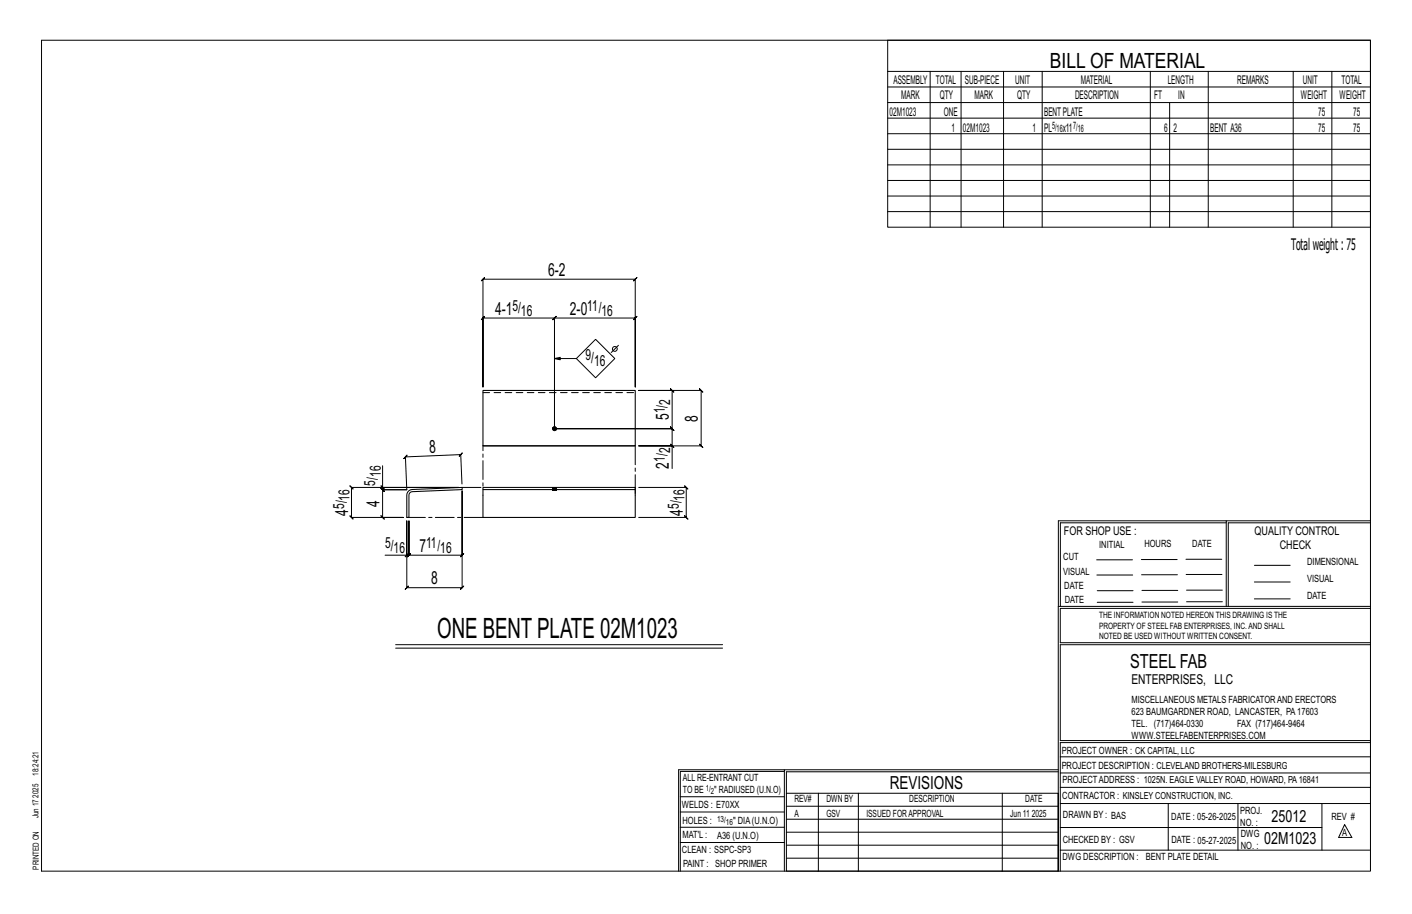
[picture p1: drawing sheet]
<svg xmlns="http://www.w3.org/2000/svg" width="432mm" height="279mm" viewBox="0 0 432 279" stroke-linecap="round" stroke-linejoin="round" font-family="sans-serif">
<defs><g id="words">
<text font-size="8.6" x="133.7" y="195.1">ONE BENT PLATE 02M1023</text>
<text font-size="6.4" x="321.1" y="20.7">BILL OF MATERIAL</text>
<text font-size="5.9" x="345.6" y="204.1">STEEL FAB</text>
<g font-size="5.5">
<text x="167.6" y="84.4">6-2</text>
<text x="151.4" y="96.2">4-1</text>
<text x="174.3" y="96.2">2-0</text>
<text x="204.6" y="128.4" transform="rotate(-90 204.6 128.4)">5</text>
<text x="213.4" y="128.9" transform="rotate(-90 213.4 128.9)">8</text>
<text x="131.4" y="138.4" transform="rotate(-2 131.4 138.4)">8</text>
<text x="204.6" y="143.2" transform="rotate(-90 204.6 143.2)">2</text>
<text x="116" y="155" transform="rotate(-90 116 155)">4</text>
<text x="106.5" y="157.7" transform="rotate(-90 106.5 157.7)">4</text>
<text x="208.9" y="157.7" transform="rotate(-90 208.9 157.7)">4</text>
<text x="128.2" y="168.7">7</text>
<text x="131.8" y="178.7">8</text>
<text x="272.2" y="241.1">REVISIONS</text>
</g>
<g font-size="5.1">
<text x="388.9" y="251.3">25012</text>
<text x="386.6" y="258.1">02M1023</text>
</g>
<text font-size="4.9" x="394.8" y="76.4">Totalweight : 75</text>
<g font-size="4.7">
<text x="156.7" y="95">5/</text>
<text x="179.6" y="95">11/</text>
<text x="159.3" y="96.6">16</text>
<text x="184" y="96.6">16</text>
<text x="179.1" y="110.1">9/</text>
<text x="181.7" y="111.8">16</text>
<text x="205" y="123.7" transform="rotate(-90 205 123.7)">2</text>
<text x="203.3" y="126.4" transform="rotate(-90 203.3 126.4)">1/</text>
<text x="203.3" y="141.2" transform="rotate(-90 203.3 141.2)">1/</text>
<text x="205" y="138.6" transform="rotate(-90 205 138.6)">2</text>
<text x="114.8" y="148.5" transform="rotate(-90 114.8 148.5)">5/</text>
<text x="116.4" y="145.9" transform="rotate(-90 116.4 145.9)">16</text>
<text x="105.3" y="155.6" transform="rotate(-90 105.3 155.6)">5/</text>
<text x="106.9" y="153" transform="rotate(-90 106.9 153)">16</text>
<text x="207.6" y="155.6" transform="rotate(-90 207.6 155.6)">5/</text>
<text x="209.3" y="153" transform="rotate(-90 209.3 153)">16</text>
<text x="117.8" y="167.5">5/</text>
<text x="130.3" y="167.5">11/</text>
<text x="120.4" y="169.1">16</text>
<text x="134.6" y="169.1">16</text>
</g>
<text font-size="4.2" x="346" y="209.1">ENTERPRISES, LLC</text>
<g font-size="3.7">
<text x="273.2" y="25.6">ASSEMBLY</text>
<text x="286.2" y="25.6">TOTAL</text>
<text x="295.1" y="25.6">SUB-PIECE</text>
<text x="310.4" y="25.6">UNIT</text>
<text x="330.5" y="25.6">MATERIAL</text>
<text x="357.1" y="25.6">LENGTH</text>
<text x="378.3" y="25.6">REMARKS</text>
<text x="398.4" y="25.6">UNIT</text>
<text x="410.2" y="25.6">TOTAL</text>
<text x="272.1" y="35.5">02M1023</text>
<text x="275.6" y="30.4">MARK</text>
<text x="287.4" y="30.4">QTY</text>
<text x="288.6" y="35.5">ONE</text>
<text x="298" y="30.4">MARK</text>
<text x="311" y="30.4">QTY</text>
<text x="319.3" y="35.5">BENTPLATE</text>
<text x="328.7" y="30.4">DESCRIPTION</text>
<text x="353" y="30.4">FT</text>
<text x="360.3" y="30.4">IN</text>
<text x="397.8" y="30.4">WEIGHT</text>
<text x="403.2" y="35.5">75</text>
<text x="409.6" y="30.4">WEIGHT</text>
<text x="413.8" y="35.5">75</text>
<text x="290.9" y="40.2">1</text>
<text x="294.5" y="40.2">02M1023</text>
<text x="315.8" y="40.2">1</text>
<text x="319.3" y="40.2">PL</text>
<text x="325" y="40.2">x11</text>
<text x="356" y="40.2">6</text>
<text x="358.9" y="40.2">2</text>
<text x="370.1" y="40.2">BENT A36</text>
<text x="403.2" y="40.2">75</text>
<text x="413.8" y="40.2">75</text>
<text x="325.3" y="163.4">FOR SHOP USE :</text>
<text x="383.7" y="163.4">QUALITY CONTROL</text>
<text x="391.4" y="167.8">CHECK</text>
</g>
<g font-size="3.1">
<text x="321.7" y="39.4">5/</text>
<text x="323.1" y="40.5">16</text>
<text x="328.2" y="39.4">7/</text>
<text x="329.6" y="40.5">16</text>
<text x="336.2" y="167.4">INITIAL</text>
<text x="350" y="167.1">HOURS</text>
<text x="364.6" y="167.2">DATE</text>
<text x="325.2" y="171.3">CUT</text>
<text x="399.8" y="172.8">DIMENSIONAL</text>
<text x="325.1" y="175.8">VISUAL</text>
<text x="399.8" y="177.9">VISUAL</text>
<text x="325.5" y="180">DATE</text>
<text x="325.7" y="184.4">DATE</text>
<text x="399.8" y="183.1">DATE</text>
<text x="346" y="215">MISCELLANEOUS METALS FABRICATORAND ERECTORS</text>
<text x="346" y="218.6">623 BAUMGARDNER ROAD, LANCASTER, PA17603</text>
<text x="346" y="225.8">WWW.STEELFABENTERPRISES.COM</text>
<text x="346" y="222.2">TEL. (717)464-0330</text>
<text x="378.3" y="222.2">FAX (717)464-9464</text>
<text x="324.7" y="230.5">PROJECT OWNER : CK CAPITAL, LLC</text>
<text x="208.8" y="238.8">ALL RE-ENTRANT CUT</text>
<text x="324.7" y="235.1">PROJECT DESCRIPTION : CLEVELAND BROTHERS-MILESBURG</text>
<text x="324.9" y="239.5">PROJECTADDRESS : 1025N. EAGLE VALLEY ROAD, HOWARD, PA16841</text>
<text x="208.8" y="242.5">TO BE</text>
<text x="218.4" y="242.5">&quot; RADIUSED (U.N.O)</text>
<text x="242.9" y="245.3">REV#</text>
<text x="252.7" y="245.3">DWN BY</text>
<text x="278.1" y="245.3">DESCRIPTION</text>
<text x="313.5" y="245.3">DATE</text>
<text x="324.9" y="244.2">CONTRACTOR : KINSLEY CONSTRUCTION, INC.</text>
<text x="208.5" y="247">WELDS : E70XX</text>
<text x="208.7" y="251.7">HOLES :</text>
<text x="224.2" y="251.8">&quot; DIA(U.N.O)</text>
<text x="242.9" y="249.9">A</text>
<text x="252.7" y="249.9">GSV</text>
<text x="264.9" y="249.9">ISSUED FORAPPROVAL</text>
<text x="309" y="249.9">Jun 11</text>
<text x="315.5" y="249.9">2025</text>
<text x="325.1" y="250">DRAWN BY : BAS</text>
<text x="358.2" y="250.5">DATE : 05-26-2025</text>
<text x="379.3" y="248.9">PROJ.</text>
<text x="407.2" y="250.5">REV #</text>
<text x="208.7" y="256.3">MAT'L :</text>
<text x="219.3" y="256.4">A36 (U.N.O)</text>
<text x="325" y="257.6">CHECKED BY : GSV</text>
<text x="358.3" y="257.7">DATE : 05-27-2025</text>
<text x="379.3" y="252.5">NO. :</text>
<text x="379.5" y="255.9">DWG</text>
<text x="410.5" y="255.5">A</text>
<text x="208.6" y="260.7">CLEAN : SSPC-SP3</text>
<text x="324.9" y="262.9">DWG DESCRIPTION :</text>
<text x="350.4" y="263">BENT PLATE DETAIL</text>
<text x="379.5" y="259.5">NO. :</text>
<text x="208.9" y="265">PAINT : SHOP PRIMER</text>
</g>
<g font-size="2.7">
<text x="336.1" y="189">THE INFORMATION NOTED HEREON THIS DRAWING IS THE</text>
<text x="336.1" y="195.4">NOTED BE USED WITHOUT WRITTEN CONSENT.</text>
<text x="336.1" y="192.2">PROPERTY OF STEEL FAB ENTERPRISES, INC.AND SHALL</text>
</g>
<g font-size="2.6">
<text x="215.9" y="241.8">1/</text>
<text x="217.4" y="242.7">2</text>
<text x="219.3" y="251.1">13/</text>
<text x="222" y="252.1">16</text>
</g>
<g font-size="2.5">
<text x="11.7" y="237.1" transform="rotate(-90 11.7 237.1)">18:24:21</text>
<text x="11.8" y="243.8" transform="rotate(-90 11.8 243.8)">2025</text>
<text x="11.8" y="250.1" transform="rotate(-90 11.8 250.1)">Jun 17</text>
<text x="11.9" y="265.8" transform="rotate(-90 11.9 265.8)">PRINTED ON</text>
</g>
</g></defs>
<g fill="none" stroke="#000" stroke-width=".31">
<path d="M12.7 12.3h406.4v254h-406.4zM271.5 12.3h147.6v57.2h-147.6zM271.5 21.8h147.6M271.5 26.6h147.6M271.5 31.4h147.6M271.5 36.1h147.6M284.5 21.8v47.7M293.9 21.8v47.7M306.9 21.8v47.7M318.7 21.8v47.7M351.8 21.8v47.7M357.7 31.4v38.1"/>
<path d="M369.5 21.8v47.7M395.5 21.8v47.7M407.3 21.8v47.7M271.5 40.9h147.6M271.5 45.6h147.6M271.5 50.4h147.6M271.5 55.2h147.6M271.5 59.9h147.6M271.5 64.7h147.6M147.7 85.3l-.5 .5 1-1-.5 .5h46.6l-.5 .5 1-1-.5 .5v33v-21.1l.5-.5-1 1 .5-.5h-24.7l.5-.5-1 1 .5-.5v33.9v-33.9l.5-.5-1 1 .5-.5h-21.9l.5-.5-1 1 .5-.5v21.1zM169.6 109.6l1.7 .4v-.8l-1.7 .4h6.7M182.1 103.7l5.9 5.9-5.9 5.9-5.8-5.9z"/>
<path d="M189.1 105.6l-2.2 2.2M205 135.8l1 1zM205.5 136.3v-5.2l.5 .5-1-1 .5 .5h-35.9h35.9l.5 .5-1-1 .5 .5v-11.7l.5 .5-1-1 .5 .5h-10.2h19.1l-.5-.5 1 1-.5-.5v16.9l-.5-.5 1 1-.5-.5h-19.1h10.2v6.9M116.5 148.5l1 1zM117 142.4v6.6h23.3h-32.8l-.5-.5 1 1-.5-.5v9.2l-.5-.5 1 1-.5-.5h15.8h-6.3l.5 .5-1-1 .5 .5v-8.5l.5 .5-1-1 .5 .5h7.4M117 149v.7l-.5-.5 1 1-.5-.5h7.4M141.3 147.9l-.4-8.9 .5-.6-1 1.1 .5-.5-16.9 .7 .5-.5-1 1 .5-.5 .4 10M195.3 149h14.6l-.5-.5 1 1-.5-.5v9.2l-.5-.5 1 1-.5-.5h-14.6M375 159.8h-50.7v25.6M375 159.2h-51.3l-.1 107.1M419.1 159.2h-44.1v26.2M419.1 159.8h-43.5v25.6"/>
<path d="M117.8 169.7h6.6v-10.5v20.5l-.5 .5 1-1-.5 .5h16.9l-.5 .5 1-1-.5 .5v-29.6v19.6l.5-.5-1 1 .5-.5h-16.2l.5-.5-1 1 .5-.5v-10.5v10.5l.5-.5-1 1 .5-.5h-.7M124.4 169.7l-.5 .5 1-1zM335.4 171.1h10.9M335.4 175.8h11M349 171h11M349.1 175.7h11M362.7 171h10.9M362.7 175.6h11M383.6 172.8h11M383.6 177.9h11M121 197.1h100M121 198.1h100"/>
<path d="M323.7 185.4h95.4M335.5 184.1h11M335.5 180.6h11M349.2 184h11M349.2 180.5h11M362.9 180.4h10.9M362.9 184h10.9M383.6 183.1h11M419.1 186h-94.9v10.5h94.9M419.1 197.1h-94.9v29.3h94.9v.6h-94.9v39.3M239.9 235.8h-31.9v30.5M239.9 235.3h-32.4v31"/>
<path d="M323.6 235.3h-83.7v31M323.6 235.9h-83.1v6.6M324.2 236.3h94.9M324.2 231.4h94.9M208 252.9h31.9M208 257.5h31.9M208 243.6h31.9M208 248.2h31.9M240.5 242.5h83.1v23.8h-83.1zM240.5 258.4h83.1M240.5 254.4h83.1M240.5 250.4h83.1"/>
<path d="M240.5 246.5h83.1M250.3 242.5v23.8M262.5 242.5v23.8M306.5 242.5v23.8M324.2 253h80.1M324.2 245.6h94.9M324.2 259.9h94.9M324.2 240.7h94.9M357.3 245.6v14.3M378.6 245.6v14.3M404.3 245.6v14.3M411.2 252.1l2.2 3.9h-4z"/>
<path d="M240.5 262.3h83.1"/>
<circle cx="188" cy="106.7" r=".74"/>
</g>
<g fill="#000" stroke="#000" stroke-width=".31">
<path d="M169 149.9h1.2z"/>
<circle cx="169.6" cy="131.1" r=".6"/>
</g>
<path d="M147.7 119.4h46.6v16.9h-46.6zM147.7 136.3h46.6M124.9 150.2l1.1-.6 15.3-.6v.7l-15.7 .8-.5 .9v6.8h-.7v-6.8zM147.7 149h46.6v.7h-46.6zM147.7 149.7v8.5h46.6v-8.5M169 149.9h1.1" fill="none" stroke="#000" stroke-width=".32"/>
<g fill="none" stroke="#000" stroke-width=".31" stroke-dasharray="2 1.4">
<path d="M147.7 120h46.6M169 149.2v.7M169 149.2h.1M169.1 149.9v-.7h.2M169.3 149.9v-.7h.3v.7M169.3 149.2h-.3v.7M169.6 149.2h.2v.7M169.8 149.2h.2v.7M170 149.2h.2v.7M170.1 149.2v.7M170.2 149.2h-.9"/>
<circle cx="169.6" cy="131.1" r=".6"/>
</g>
<path d="M194.3 136.3v15.1M141.3 149h6.4v-12.7M147.7 158.2h-23.3" fill="none" stroke="#000" stroke-width=".31" stroke-dasharray="5.8 1 1 1"/>
<use href="#words"/>
</svg>
